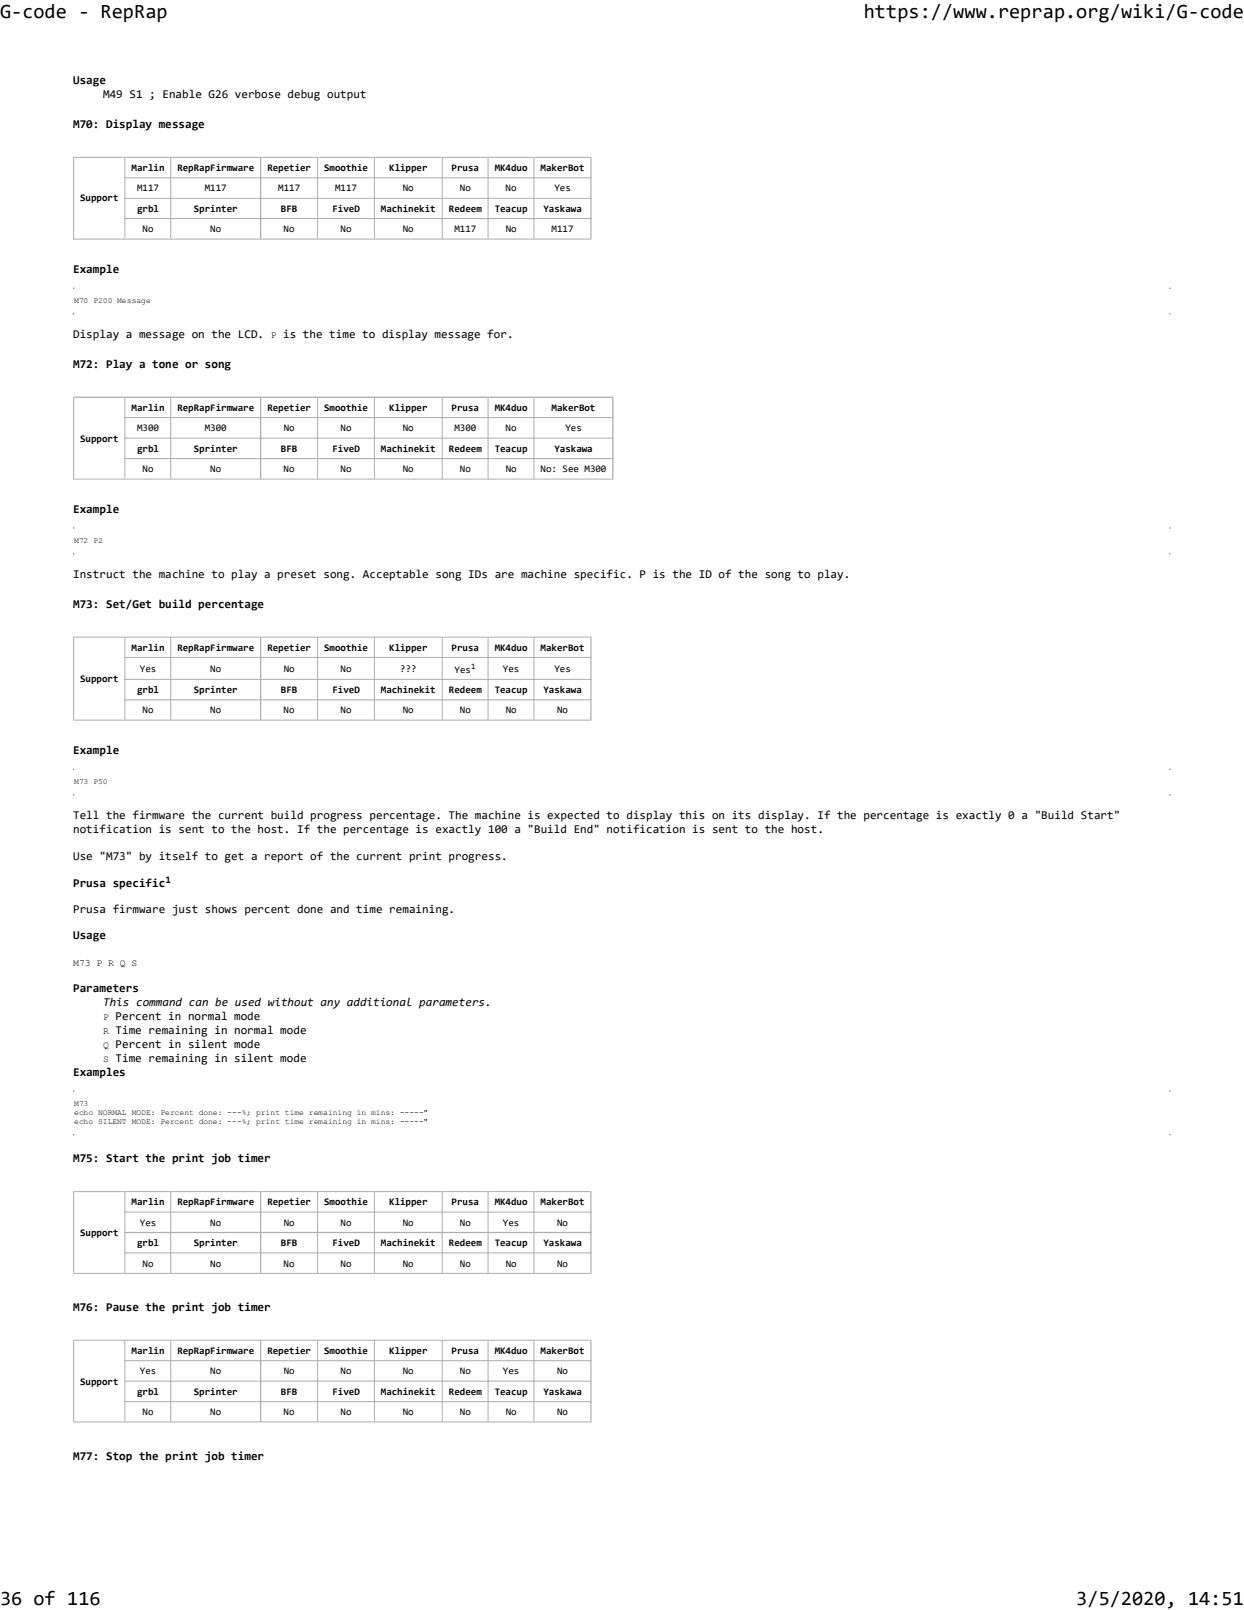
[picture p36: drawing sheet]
<svg xmlns="http://www.w3.org/2000/svg" width="216mm" height="279mm" viewBox="0 0 216 279" stroke-linecap="round" stroke-linejoin="round" font-family="sans-serif">
<defs><g id="words">
<g font-size="3.5">
<text x="0" y="3.2">G-code - RepRap</text>
<text x="149.9" y="3.2">https://www.reprap.org/wiki/G-code</text>
<text x="0" y="278.5">36 of 116</text>
<text x="186.8" y="278.5">3/5/2020, 14:51</text>
</g>
<g font-size="2.1">
<text x="12.7" y="14.6">Usage</text>
<text x="17.9" y="17">M49 S1 ; Enable G26 verbose debug output</text>
<text x="12.7" y="22.2">M70: Display message</text>
<text x="12.7" y="47.3">Example</text>
<text x="12.7" y="58.6">Display a message on the LCD.</text>
<text x="49.1" y="58.6">is the time to display message for.</text>
<text x="12.7" y="63.9">M72: Play a tone or song</text>
<text x="12.7" y="88.9">Example</text>
<text x="12.7" y="100.2">Instruct the machine to play a preset song. Acceptable song IDs are machine specific. P is the ID of the song to play.</text>
<text x="12.7" y="105.5">M73: Set/Get build percentage</text>
<text x="12.7" y="130.8">Example</text>
<text x="12.7" y="142.1">Tell the firmware the current build progress percentage. The machine is expected to display this on its display. If the percentage is exactly 0 a &quot;Build Start&quot;</text>
<text x="12.7" y="144.6">notification is sent to the host. If the percentage is exactly 100 a &quot;Build End&quot; notification is sent to the host.</text>
<text x="12.7" y="149.2">Use &quot;M73&quot; by itself to get a report of the current print progress.</text>
<text x="12.7" y="153.9">Prusa specific</text>
<text x="12.7" y="158.5">Prusa firmware just shows percent done and time remaining.</text>
<text x="12.7" y="163">Usage</text>
<text x="12.7" y="172.1">Parameters</text>
<text x="17.9" y="174.5">This command can be used without any additional parameters.</text>
<text x="20.1" y="177">Percent in normal mode</text>
<text x="20.1" y="179.4">Time remaining in normal mode</text>
<text x="20.1" y="181.8">Percent in silent mode</text>
<text x="20.1" y="184.2">Time remaining in silent mode</text>
<text x="12.7" y="186.6">Examples</text>
<text x="12.7" y="201.7">M75: Start the print job timer</text>
<text x="12.7" y="227.5">M76: Pause the print job timer</text>
<text x="12.7" y="253.3">M77: Stop the print job timer</text>
</g>
<g font-size="1.7">
<text x="22.8" y="29.7">Marlin</text>
<text x="30.8" y="29.7">RepRapFirmware</text>
<text x="46.4" y="29.7">Repetier</text>
<text x="56.3" y="29.7">Smoothie</text>
<text x="67.6" y="29.7">Klipper</text>
<text x="78.4" y="29.7">Prusa</text>
<text x="85.9" y="29.7">MK4duo</text>
<text x="93.8" y="29.7">MakerBot</text>
<text x="13.9" y="35">Support</text>
<text x="23.8" y="33.2">M117</text>
<text x="35.6" y="33.2">M117</text>
<text x="48.3" y="33.2">M117</text>
<text x="58.2" y="33.2">M117</text>
<text x="69.9" y="33.2">No</text>
<text x="79.8" y="33.2">No</text>
<text x="87.7" y="33.2">No</text>
<text x="96.2" y="33.2">Yes</text>
<text x="23.8" y="36.7">grbl</text>
<text x="24.7" y="40.3">No</text>
<text x="33.6" y="36.7">Sprinter</text>
<text x="36.5" y="40.3">No</text>
<text x="48.8" y="36.7">BFB</text>
<text x="49.2" y="40.3">No</text>
<text x="57.7" y="36.7">FiveD</text>
<text x="59.1" y="40.3">No</text>
<text x="66.1" y="36.7">Machinekit</text>
<text x="69.9" y="40.3">No</text>
<text x="77.9" y="36.7">Redeem</text>
<text x="78.9" y="40.3">M117</text>
<text x="85.9" y="36.7">Teacup</text>
<text x="87.8" y="40.3">No</text>
<text x="94.3" y="36.7">Yaskawa</text>
<text x="95.7" y="40.3">M117</text>
<text x="47" y="58.6">P</text>
<text x="22.8" y="71.3">Marlin</text>
<text x="30.8" y="71.3">RepRapFirmware</text>
<text x="46.4" y="71.3">Repetier</text>
<text x="56.3" y="71.3">Smoothie</text>
<text x="67.6" y="71.3">Klipper</text>
<text x="78.4" y="71.3">Prusa</text>
<text x="85.9" y="71.3">MK4duo</text>
<text x="95.7" y="71.3">MakerBot</text>
<text x="13.9" y="76.6">Support</text>
<text x="23.8" y="74.8">M300</text>
<text x="35.6" y="74.8">M300</text>
<text x="49.2" y="74.8">No</text>
<text x="59.1" y="74.8">No</text>
<text x="69.9" y="74.8">No</text>
<text x="78.9" y="74.8">M300</text>
<text x="87.7" y="74.8">No</text>
<text x="98.1" y="74.8">Yes</text>
<text x="23.8" y="78.4">grbl</text>
<text x="24.7" y="82">No</text>
<text x="33.6" y="78.4">Sprinter</text>
<text x="36.5" y="82">No</text>
<text x="48.8" y="78.4">BFB</text>
<text x="49.2" y="82">No</text>
<text x="57.7" y="78.4">FiveD</text>
<text x="59.1" y="82">No</text>
<text x="66.1" y="78.4">Machinekit</text>
<text x="69.9" y="82">No</text>
<text x="77.9" y="78.4">Redeem</text>
<text x="79.8" y="82">No</text>
<text x="85.9" y="78.4">Teacup</text>
<text x="87.8" y="82">No</text>
<text x="93.8" y="82">No: See M300</text>
<text x="96.2" y="78.4">Yaskawa</text>
<text x="22.8" y="112.9">Marlin</text>
<text x="30.8" y="112.9">RepRapFirmware</text>
<text x="46.4" y="112.9">Repetier</text>
<text x="56.3" y="112.9">Smoothie</text>
<text x="67.6" y="112.9">Klipper</text>
<text x="78.4" y="112.9">Prusa</text>
<text x="85.9" y="112.9">MK4duo</text>
<text x="93.8" y="112.9">MakerBot</text>
<text x="13.9" y="118.4">Support</text>
<text x="24.3" y="116.6">Yes</text>
<text x="36.5" y="116.6">No</text>
<text x="49.2" y="116.6">No</text>
<text x="59.1" y="116.6">No</text>
<text x="69.5" y="116.6">???</text>
<text x="78.9" y="116.7">Yes</text>
<text x="87.3" y="116.6">Yes</text>
<text x="96.2" y="116.6">Yes</text>
<text x="23.8" y="120.2">grbl</text>
<text x="24.7" y="123.8">No</text>
<text x="33.6" y="120.2">Sprinter</text>
<text x="36.5" y="123.8">No</text>
<text x="48.8" y="120.2">BFB</text>
<text x="49.2" y="123.8">No</text>
<text x="57.7" y="120.2">FiveD</text>
<text x="59.1" y="123.8">No</text>
<text x="66.1" y="120.2">Machinekit</text>
<text x="69.9" y="123.8">No</text>
<text x="77.9" y="120.2">Redeem</text>
<text x="79.8" y="123.8">No</text>
<text x="85.9" y="120.2">Teacup</text>
<text x="87.8" y="123.8">No</text>
<text x="94.3" y="120.2">Yaskawa</text>
<text x="96.7" y="123.8">No</text>
<text x="28.7" y="153.2">1</text>
<text x="12.7" y="167.6">M73 P R Q S</text>
<text x="17.9" y="177">P</text>
<text x="17.9" y="179.4">R</text>
<text x="17.9" y="181.8">Q</text>
<text x="17.9" y="184.2">S</text>
<text x="22.8" y="209.2">Marlin</text>
<text x="30.8" y="209.2">RepRapFirmware</text>
<text x="46.4" y="209.2">Repetier</text>
<text x="56.3" y="209.2">Smoothie</text>
<text x="67.6" y="209.2">Klipper</text>
<text x="78.4" y="209.2">Prusa</text>
<text x="85.9" y="209.2">MK4duo</text>
<text x="93.8" y="209.2">MakerBot</text>
<text x="13.9" y="214.5">Support</text>
<text x="24.3" y="212.7">Yes</text>
<text x="36.5" y="212.7">No</text>
<text x="49.2" y="212.7">No</text>
<text x="59.1" y="212.7">No</text>
<text x="69.9" y="212.7">No</text>
<text x="79.8" y="212.7">No</text>
<text x="87.3" y="212.7">Yes</text>
<text x="96.7" y="212.7">No</text>
<text x="23.8" y="216.2">grbl</text>
<text x="24.7" y="219.8">No</text>
<text x="33.6" y="216.2">Sprinter</text>
<text x="36.5" y="219.8">No</text>
<text x="48.8" y="216.2">BFB</text>
<text x="49.2" y="219.8">No</text>
<text x="57.7" y="216.2">FiveD</text>
<text x="59.1" y="219.8">No</text>
<text x="66.1" y="216.2">Machinekit</text>
<text x="69.9" y="219.8">No</text>
<text x="77.9" y="216.2">Redeem</text>
<text x="79.8" y="219.8">No</text>
<text x="85.9" y="216.2">Teacup</text>
<text x="87.8" y="219.8">No</text>
<text x="94.3" y="216.2">Yaskawa</text>
<text x="96.7" y="219.8">No</text>
<text x="22.8" y="234.9">Marlin</text>
<text x="24.3" y="238.5">Yes</text>
<text x="30.8" y="234.9">RepRapFirmware</text>
<text x="36.5" y="238.5">No</text>
<text x="46.4" y="234.9">Repetier</text>
<text x="49.2" y="238.5">No</text>
<text x="56.3" y="234.9">Smoothie</text>
<text x="59.1" y="238.5">No</text>
<text x="67.6" y="234.9">Klipper</text>
<text x="69.9" y="238.5">No</text>
<text x="78.4" y="234.9">Prusa</text>
<text x="79.8" y="238.5">No</text>
<text x="85.9" y="234.9">MK4duo</text>
<text x="87.3" y="238.5">Yes</text>
<text x="93.8" y="234.9">MakerBot</text>
<text x="96.7" y="238.5">No</text>
<text x="13.9" y="240.3">Support</text>
<text x="23.8" y="242">grbl</text>
<text x="24.7" y="245.6">No</text>
<text x="33.6" y="242">Sprinter</text>
<text x="36.5" y="245.6">No</text>
<text x="48.8" y="242">BFB</text>
<text x="49.2" y="245.6">No</text>
<text x="57.7" y="242">FiveD</text>
<text x="59.1" y="245.6">No</text>
<text x="66.1" y="242">Machinekit</text>
<text x="69.9" y="245.6">No</text>
<text x="77.9" y="242">Redeem</text>
<text x="79.8" y="245.6">No</text>
<text x="85.9" y="242">Teacup</text>
<text x="87.8" y="245.6">No</text>
<text x="94.3" y="242">Yaskawa</text>
<text x="96.7" y="245.6">No</text>
</g>
<g font-size="1.4">
<text x="12.9" y="52.6">M70 P200 Message</text>
<text x="12.9" y="94.2">M72 P2</text>
<text x="81.8" y="116.1">1</text>
<text x="12.9" y="136.1">M73 P50</text>
<text x="12.9" y="191.9">M73</text>
<text x="12.9" y="193.5">echo NORMAL MODE: Percent done: ---%; print time remaining in mins: -----&quot;</text>
<text x="12.9" y="195">echo SILENT MODE: Percent done: ---%; print time remaining in mins: -----&quot;</text>
</g>
</g></defs>
<path d="M12.8 27.2v14.4" fill="none" stroke="#aaa" stroke-width=".17"/>
<path d="M21.6 27.2h.2v14.2h-.2zM29.5 27.2h.2v14.2h-.2zM45.1 27.2h.2v14.2h-.2zM55 27.2h.2v14.2h-.2zM64.9 27.2h.2v14.2h-.2zM76.7 27.2h.1v14.2h-.1zM84.6 27.2h.2v14.2h-.2zM92.6 27.2h.2v14.2h-.2z" fill-rule="evenodd" fill="#aaa"/>
<path d="M102.6 27.2v14.4" fill="none" stroke="#aaa" stroke-width=".21"/>
<path d="M12.7 27.3h8.9" fill="none" stroke="#aaa" stroke-width=".17"/>
<path d="M21.8 27.2h7.7v.2h-7.7zM29.7 27.2h15.4v.2h-15.4zM45.3 27.2h9.7v.2h-9.7zM55.2 27.2h9.7v.2h-9.7zM65.1 27.2h11.6v.2h-11.6zM76.8 27.2h7.8v.2h-7.8zM84.8 27.2h7.8v.2h-7.8z" fill-rule="evenodd" fill="#aaa"/>
<path d="M92.8 27.3h9.9" fill="none" stroke="#aaa" stroke-width=".17"/>
<path d="M21.6 30.8h81.1v.1h-81.1zM21.6 34.3h81.1v.2h-81.1zM21.6 37.8h81.1v.2h-81.1z" fill-rule="evenodd" fill="#aaa"/>
<path d="M12.7 41.5h90" fill="none" stroke="#aaa" stroke-width=".17"/>
<path d="M12.7 49.9h190.5v4.7h-190.5z" fill="#fff"/>
<path d="M12.8 54.4l.1 .1M12.9 50l-.1 .1M203 50l.1 .1M203.1 54.4l-.1 .1" fill="none" stroke="#000" stroke-width=".17"/>
<g fill="#fff">
<path d="M12.7 68.8h93.8v14.4h-93.8z"/>
<path d="M12.8 69h8.9v14.1h-8.9z"/>
</g>
<path d="M21.7 69h84.6v14.1h-84.6z" fill-rule="evenodd" fill="#fff"/>
<path d="M12.8 68.8v14.4" fill="none" stroke="#aaa" stroke-width=".17"/>
<path d="M21.6 68.8h.2v14.3h-.2zM29.5 68.8h.2v14.3h-.2zM45.1 68.8h.2v14.3h-.2zM55 68.8h.2v14.3h-.2zM64.9 68.8h.2v14.3h-.2zM76.7 68.8h.1v14.3h-.1zM84.6 68.8h.2v14.3h-.2zM92.6 68.8h.2v14.3h-.2z" fill-rule="evenodd" fill="#aaa"/>
<path d="M12.7 68.9h8.9M106.4 68.8v14.4" fill="none" stroke="#aaa" stroke-width=".21"/>
<path d="M21.8 68.8h7.7v.2h-7.7zM29.7 68.8h15.4v.2h-15.4zM45.3 68.8h9.7v.2h-9.7zM55.2 68.8h9.7v.2h-9.7zM65.1 68.8h11.6v.2h-11.6zM76.8 68.8h7.8v.2h-7.8zM84.8 68.8h7.8v.2h-7.8z" fill-rule="evenodd" fill="#aaa"/>
<path d="M92.8 68.9h13.7" fill="none" stroke="#aaa" stroke-width=".21"/>
<path d="M21.6 72.4h84.9v.2h-84.9zM21.6 75.9h84.9v.2h-84.9zM21.6 79.5h84.9v.2h-84.9z" fill-rule="evenodd" fill="#aaa"/>
<path d="M12.7 83.1h93.8" fill="none" stroke="#aaa" stroke-width=".17"/>
<path d="M12.7 91.5h190.5v4.7h-190.5z" fill="#fff"/>
<path d="M12.8 96.1h.1M12.9 91.6l-.1 .1M203 91.6l.1 .1M203.1 96.1h-.1" fill="none" stroke="#000" stroke-width=".17"/>
<g fill="#fff">
<path d="M12.7 110.5h90v14.6h-90z"/>
<path d="M12.8 110.6h8.9v14.4h-8.9z"/>
</g>
<path d="M21.7 110.6h80.9v14.4h-80.9z" fill-rule="evenodd" fill="#fff"/>
<path d="M12.8 110.5v14.6" fill="none" stroke="#aaa" stroke-width=".17"/>
<path d="M21.6 110.5h.2v14.4h-.2zM29.5 110.5h.2v14.4h-.2zM45.1 110.5h.2v14.4h-.2zM55 110.5h.2v14.4h-.2zM64.9 110.5h.2v14.4h-.2zM76.7 110.5h.1v14.4h-.1zM84.6 110.5h.2v14.4h-.2zM92.6 110.5h.2v14.4h-.2z" fill-rule="evenodd" fill="#aaa"/>
<path d="M102.6 110.5v14.6" fill="none" stroke="#aaa" stroke-width=".21"/>
<path d="M12.7 110.6h8.9" fill="none" stroke="#aaa" stroke-width=".17"/>
<path d="M21.8 110.5h7.7v.2h-7.7zM29.7 110.5h15.4v.2h-15.4zM45.3 110.5h9.7v.2h-9.7zM55.2 110.5h9.7v.2h-9.7zM65.1 110.5h11.6v.2h-11.6zM76.8 110.5h7.8v.2h-7.8zM84.8 110.5h7.8v.2h-7.8z" fill-rule="evenodd" fill="#aaa"/>
<path d="M92.8 110.6h9.9" fill="none" stroke="#aaa" stroke-width=".17"/>
<path d="M21.6 114h81.1v.2h-81.1zM21.6 117.8h81.1v.2h-81.1zM21.6 121.4h81.1v.1h-81.1z" fill-rule="evenodd" fill="#aaa"/>
<path d="M12.7 125h90" fill="none" stroke="#aaa" stroke-width=".17"/>
<path d="M12.7 133.4h190.5v4.6h-190.5z" fill="#fff"/>
<path d="M12.8 137.9l.1 .1M12.9 133.5l-.1 .1M203 133.5l.1 .1M203.1 137.9l-.1 .1" fill="none" stroke="#000" stroke-width=".17"/>
<path d="M12.7 189.2h190.5v7.8h-190.5z" fill="#fff"/>
<path d="M12.8 196.8l.1 .1M12.9 189.3l-.1 .1M203 189.3l.1 .1M203.1 196.8l-.1 .1" fill="none" stroke="#000" stroke-width=".17"/>
<g fill="#fff">
<path d="M12.7 206.7h90v14.4h-90z"/>
<path d="M12.8 206.8h8.9v14.2h-8.9z"/>
</g>
<path d="M21.7 206.8h80.9v14.2h-80.9z" fill-rule="evenodd" fill="#fff"/>
<path d="M12.8 206.7v14.4" fill="none" stroke="#aaa" stroke-width=".17"/>
<path d="M21.6 206.7h.2v14.2h-.2zM29.5 206.7h.2v14.2h-.2zM45.1 206.7h.2v14.2h-.2zM55 206.7h.2v14.2h-.2zM64.9 206.7h.2v14.2h-.2zM76.7 206.7h.1v14.2h-.1zM84.6 206.7h.2v14.2h-.2zM92.6 206.7h.2v14.2h-.2z" fill-rule="evenodd" fill="#aaa"/>
<path d="M102.6 206.7v14.4" fill="none" stroke="#aaa" stroke-width=".21"/>
<path d="M12.7 206.8h8.9" fill="none" stroke="#aaa" stroke-width=".17"/>
<path d="M21.8 206.7h7.7v.2h-7.7zM29.7 206.7h15.4v.2h-15.4zM45.3 206.7h9.7v.2h-9.7zM55.2 206.7h9.7v.2h-9.7zM65.1 206.7h11.6v.2h-11.6zM76.8 206.7h7.8v.2h-7.8zM84.8 206.7h7.8v.2h-7.8z" fill-rule="evenodd" fill="#aaa"/>
<path d="M92.8 206.8h9.9" fill="none" stroke="#aaa" stroke-width=".17"/>
<path d="M21.6 210.3h81.1v.1h-81.1zM21.6 213.8h81.1v.2h-81.1zM21.6 217.3h81.1v.2h-81.1z" fill-rule="evenodd" fill="#aaa"/>
<path d="M12.7 221h90" fill="none" stroke="#aaa" stroke-width=".17"/>
<g fill="#fff">
<path d="M12.7 232.5h90v14.3h-90z"/>
<path d="M12.8 232.6h8.9v14.2h-8.9z"/>
</g>
<path d="M21.7 232.6h80.9v14.2h-80.9z" fill-rule="evenodd" fill="#fff"/>
<path d="M12.8 232.5v14.3" fill="none" stroke="#aaa" stroke-width=".17"/>
<path d="M21.6 232.5h.2v14.2h-.2zM29.5 232.5h.2v14.2h-.2zM45.1 232.5h.2v14.2h-.2zM55 232.5h.2v14.2h-.2zM64.9 232.5h.2v14.2h-.2zM76.7 232.5h.1v14.2h-.1zM84.6 232.5h.2v14.2h-.2zM92.6 232.5h.2v14.2h-.2z" fill-rule="evenodd" fill="#aaa"/>
<path d="M102.6 232.5v14.3" fill="none" stroke="#aaa" stroke-width=".21"/>
<path d="M12.7 232.6h8.9" fill="none" stroke="#aaa" stroke-width=".17"/>
<path d="M21.8 232.5h7.7v.2h-7.7zM29.7 232.5h15.4v.2h-15.4zM45.3 232.5h9.7v.2h-9.7zM55.2 232.5h9.7v.2h-9.7zM65.1 232.5h11.6v.2h-11.6zM76.8 232.5h7.8v.2h-7.8zM84.8 232.5h7.8v.2h-7.8z" fill-rule="evenodd" fill="#aaa"/>
<path d="M92.8 232.6h9.9" fill="none" stroke="#aaa" stroke-width=".17"/>
<path d="M21.6 236.1h81.1v.1h-81.1zM21.6 239.6h81.1v.2h-81.1zM21.6 243.2h81.1v.1h-81.1z" fill-rule="evenodd" fill="#aaa"/>
<path d="M12.7 246.8h90" fill="none" stroke="#aaa" stroke-width=".17"/>
<use href="#words"/>
</svg>
